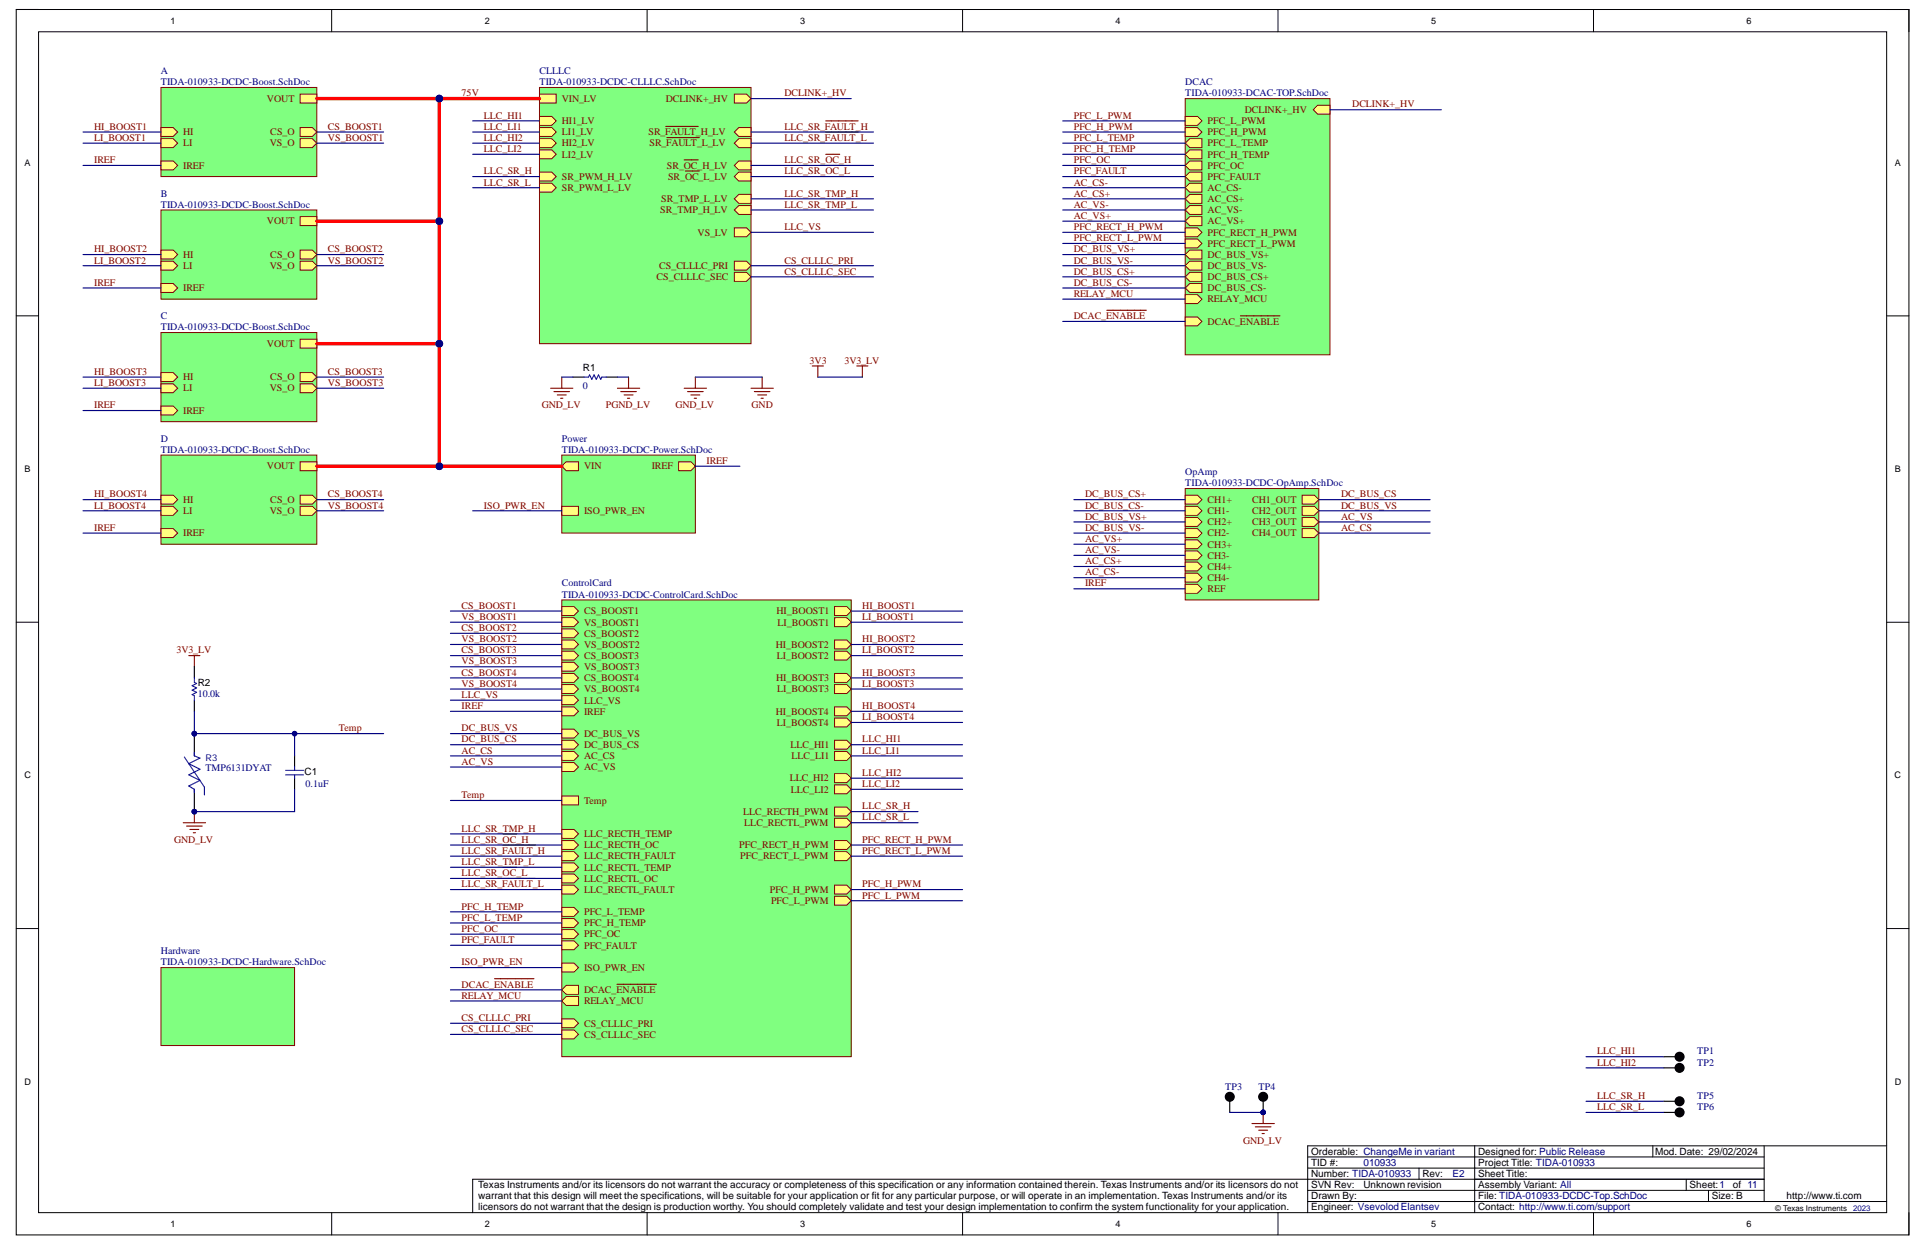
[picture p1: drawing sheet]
<svg xmlns="http://www.w3.org/2000/svg" width="432mm" height="279mm" viewBox="0 0 432 279" stroke-linecap="round" stroke-linejoin="round" font-family="sans-serif">
<defs><g id="words">
<g font-size="2.2" fill="#000080">
<text x="36.1" y="16.6">A</text>
<text x="121" y="16.6">CLLLC</text>
<text x="36.1" y="19.1">TIDA-010933-DCDC-Boost.SchDoc</text>
<text x="121" y="19.1">TIDA-010933-DCDC-CLLLC.SchDoc</text>
<text x="265.7" y="19.1">DCAC</text>
<text x="265.7" y="21.6">TIDA-010933-DCAC-TOP.SchDoc</text>
<text x="36.1" y="44.1">B</text>
<text x="36.1" y="46.6">TIDA-010933-DCDC-Boost.SchDoc</text>
<text x="36.1" y="71.5">C</text>
<text x="36.1" y="74">TIDA-010933-DCDC-Boost.SchDoc</text>
<text x="130.7" y="87.3">0</text>
<text x="36.1" y="99">D</text>
<text x="36.1" y="101.5">TIDA-010933-DCDC-Boost.SchDoc</text>
<text x="126" y="99">Power</text>
<text x="126" y="101.5">TIDA-010933-DCDC-Power.SchDoc</text>
<text x="265.7" y="106.5">OpAmp</text>
<text x="265.7" y="109">TIDA-010933-DCDC-OpAmp.SchDoc</text>
<text x="126" y="131.5">ControlCard</text>
<text x="126" y="134">TIDA-010933-DCDC-ControlCard.SchDoc</text>
<text x="44.3" y="156.2">10.0k</text>
<text x="46.1" y="172.9">TMP6131DYAT</text>
<text x="68.5" y="176.4">0.1uF</text>
<text x="36.1" y="213.9">Hardware</text>
<text x="36.1" y="216.4">TIDA-010933-DCDC-Hardware.SchDoc</text>
<text x="380.5" y="238.8">TP2</text>
<text x="380.5" y="236.3">TP1</text>
<text x="274.7" y="244.3">TP3</text>
<text x="282.2" y="244.3">TP4</text>
<text x="380.5" y="246.3">TP5</text>
<text x="380.5" y="248.8">TP6</text>
<text x="305.7" y="261.3">010933</text>
<text x="325.6" y="263.8">E2</text>
</g>
<g font-size="2.2" fill="#800000">
<text x="59.8" y="22.8">VOUT</text>
<text x="103.5" y="21.6">75V</text>
<text x="126" y="22.8">VIN_LV</text>
<text x="149.3" y="22.8">DCLINK+_HV</text>
<text x="175.9" y="21.6">DCLINK+_HV</text>
<text x="21.1" y="29.1">HI_BOOST1</text>
<text x="73.5" y="29.1">CS_BOOST1</text>
<text x="108.5" y="26.6">LLC_HI1</text>
<text x="108.5" y="29.1">LLC_LI1</text>
<text x="126" y="27.8">HI1_LV</text>
<text x="175.9" y="29.1">LLC_SR_FAULT_H</text>
<text x="240.7" y="29.1">PFC_H_PWM</text>
<text x="240.7" y="26.6">PFC_L_PWM</text>
<text x="270.7" y="27.8">PFC_L_PWM</text>
<text x="279.1" y="25.3">DCLINK+_HV</text>
<text x="303.2" y="24.1">DCLINK+_HV</text>
<text x="21.1" y="31.6">LI_BOOST1</text>
<text x="41.1" y="30.3">HI</text>
<text x="41.1" y="32.8">LI</text>
<text x="60.5" y="32.8">VS_O</text>
<text x="60.6" y="30.3">CS_O</text>
<text x="73.5" y="31.6">VS_BOOST1</text>
<text x="108.5" y="31.6">LLC_HI2</text>
<text x="108.5" y="34.1">LLC_LI2</text>
<text x="126" y="30.3">LI1_LV</text>
<text x="126" y="32.8">HI2_LV</text>
<text x="126" y="35.3">LI2_LV</text>
<text x="145.4" y="30.3">SR_FAULT_H_LV</text>
<text x="145.6" y="32.8">SR_FAULT_L_LV</text>
<text x="175.9" y="31.6">LLC_SR_FAULT_L</text>
<text x="240.7" y="34.1">PFC_H_TEMP</text>
<text x="240.7" y="31.6">PFC_L_TEMP</text>
<text x="270.7" y="30.3">PFC_H_PWM</text>
<text x="270.7" y="32.8">PFC_L_TEMP</text>
<text x="270.7" y="35.3">PFC_H_TEMP</text>
<text x="21.1" y="36.6">IREF</text>
<text x="41.1" y="37.8">IREF</text>
<text x="108.5" y="39.1">LLC_SR_H</text>
<text x="108.5" y="41.6">LLC_SR_L</text>
<text x="126" y="40.3">SR_PWM_H_LV</text>
<text x="149.5" y="37.8">SR_OC_H_LV</text>
<text x="149.8" y="40.3">SR_OC_L_LV</text>
<text x="175.9" y="36.6">LLC_SR_OC_H</text>
<text x="175.9" y="39.1">LLC_SR_OC_L</text>
<text x="240.7" y="36.6">PFC_OC</text>
<text x="240.7" y="39.1">PFC_FAULT</text>
<text x="240.7" y="41.6">AC_CS-</text>
<text x="270.7" y="37.8">PFC_OC</text>
<text x="270.7" y="40.3">PFC_FAULT</text>
<text x="126" y="42.8">SR_PWM_L_LV</text>
<text x="148" y="47.8">SR_TMP_H_LV</text>
<text x="148.2" y="45.3">SR_TMP_L_LV</text>
<text x="175.9" y="44.1">LLC_SR_TMP_H</text>
<text x="175.9" y="46.6">LLC_SR_TMP_L</text>
<text x="240.7" y="44.1">AC_CS+</text>
<text x="240.7" y="46.6">AC_VS-</text>
<text x="270.7" y="42.8">AC_CS-</text>
<text x="270.7" y="45.3">AC_CS+</text>
<text x="270.7" y="47.8">AC_VS-</text>
<text x="59.8" y="50.3">VOUT</text>
<text x="156.4" y="52.8">VS_LV</text>
<text x="175.9" y="51.6">LLC_VS</text>
<text x="240.7" y="49.1">AC_VS+</text>
<text x="240.7" y="51.6">PFC_RECT_H_PWM</text>
<text x="270.7" y="50.3">AC_VS+</text>
<text x="270.7" y="52.8">PFC_RECT_H_PWM</text>
<text x="21.1" y="56.6">HI_BOOST2</text>
<text x="21.1" y="59.1">LI_BOOST2</text>
<text x="41.1" y="57.8">HI</text>
<text x="60.6" y="57.8">CS_O</text>
<text x="73.5" y="56.6">CS_BOOST2</text>
<text x="73.5" y="59.1">VS_BOOST2</text>
<text x="175.9" y="59.1">CS_CLLLC_PRI</text>
<text x="240.7" y="54.1">PFC_RECT_L_PWM</text>
<text x="240.7" y="56.6">DC_BUS_VS+</text>
<text x="240.7" y="59.1">DC_BUS_VS-</text>
<text x="270.7" y="55.3">PFC_RECT_L_PWM</text>
<text x="270.7" y="57.8">DC_BUS_VS+</text>
<text x="21.1" y="64.1">IREF</text>
<text x="41.1" y="60.3">LI</text>
<text x="41.1" y="65.3">IREF</text>
<text x="60.5" y="60.3">VS_O</text>
<text x="147.2" y="62.8">CS_CLLLC_SEC</text>
<text x="147.8" y="60.3">CS_CLLLC_PRI</text>
<text x="175.9" y="61.6">CS_CLLLC_SEC</text>
<text x="240.7" y="61.6">DC_BUS_CS+</text>
<text x="240.7" y="64.1">DC_BUS_CS-</text>
<text x="270.7" y="60.3">DC_BUS_VS-</text>
<text x="270.7" y="62.8">DC_BUS_CS+</text>
<text x="270.7" y="65.3">DC_BUS_CS-</text>
<text x="240.7" y="66.5">RELAY_MCU</text>
<text x="240.7" y="71.5">DCAC_ENABLE</text>
<text x="270.7" y="67.8">RELAY_MCU</text>
<text x="59.8" y="77.8">VOUT</text>
<text x="270.7" y="72.8">DCAC_ENABLE</text>
<text x="181.5" y="81.5">3V3</text>
<text x="189.3" y="81.5">3V3_LV</text>
<text x="21.1" y="84">HI_BOOST3</text>
<text x="21.1" y="86.5">LI_BOOST3</text>
<text x="41.1" y="85.3">HI</text>
<text x="41.1" y="87.7">LI</text>
<text x="60.5" y="87.7">VS_O</text>
<text x="60.6" y="85.3">CS_O</text>
<text x="73.5" y="84">CS_BOOST3</text>
<text x="73.5" y="86.5">VS_BOOST3</text>
<text x="21.1" y="91.5">IREF</text>
<text x="41.1" y="92.7">IREF</text>
<text x="121.5" y="91.5">GND_LV</text>
<text x="135.8" y="91.5">PGND_LV</text>
<text x="151.4" y="91.5">GND_LV</text>
<text x="168.5" y="91.5">GND</text>
<text x="59.8" y="105.2">VOUT</text>
<text x="130.9" y="105.2">VIN</text>
<text x="146.1" y="105.2">IREF</text>
<text x="158.4" y="104">IREF</text>
<text x="21.1" y="111.5">HI_BOOST4</text>
<text x="21.1" y="114">LI_BOOST4</text>
<text x="41.1" y="112.8">HI</text>
<text x="60.6" y="112.8">CS_O</text>
<text x="73.5" y="111.5">CS_BOOST4</text>
<text x="73.5" y="114">VS_BOOST4</text>
<text x="108.5" y="114">ISO_PWR_EN</text>
<text x="243.3" y="111.5">DC_BUS_CS+</text>
<text x="243.3" y="114">DC_BUS_CS-</text>
<text x="270.7" y="112.8">CH1+</text>
<text x="280.7" y="112.8">CH1_OUT</text>
<text x="300.7" y="114">DC_BUS_VS</text>
<text x="300.7" y="111.5">DC_BUS_CS</text>
<text x="21.1" y="119">IREF</text>
<text x="41.1" y="115.2">LI</text>
<text x="60.5" y="115.2">VS_O</text>
<text x="130.9" y="115.2">ISO_PWR_EN</text>
<text x="243.3" y="116.5">DC_BUS_VS+</text>
<text x="243.3" y="119">DC_BUS_VS-</text>
<text x="270.7" y="115.2">CH1-</text>
<text x="270.7" y="117.7">CH2+</text>
<text x="280.7" y="115.2">CH2_OUT</text>
<text x="280.7" y="117.7">CH3_OUT</text>
<text x="300.7" y="119">AC_CS</text>
<text x="300.7" y="116.5">AC_VS</text>
<text x="41.1" y="120.2">IREF</text>
<text x="243.3" y="121.5">AC_VS+</text>
<text x="243.3" y="124">AC_VS-</text>
<text x="270.7" y="120.2">CH2-</text>
<text x="270.7" y="122.7">CH3+</text>
<text x="270.7" y="125.2">CH3-</text>
<text x="280.7" y="120.2">CH4_OUT</text>
<text x="243.3" y="126.5">AC_CS+</text>
<text x="243.3" y="129">AC_CS-</text>
<text x="243.3" y="131.5">IREF</text>
<text x="270.7" y="127.7">CH4+</text>
<text x="270.7" y="130.2">CH4-</text>
<text x="103.5" y="136.4">CS_BOOST1</text>
<text x="130.9" y="137.7">CS_BOOST1</text>
<text x="174.1" y="137.7">HI_BOOST1</text>
<text x="193.3" y="136.4">HI_BOOST1</text>
<text x="270.7" y="132.7">REF</text>
<text x="103.5" y="138.9">VS_BOOST1</text>
<text x="103.5" y="141.4">CS_BOOST2</text>
<text x="103.5" y="143.9">VS_BOOST2</text>
<text x="130.9" y="140.2">VS_BOOST1</text>
<text x="130.9" y="142.7">CS_BOOST2</text>
<text x="174.3" y="140.2">LI_BOOST1</text>
<text x="193.3" y="143.9">HI_BOOST2</text>
<text x="193.3" y="138.9">LI_BOOST1</text>
<text x="39.6" y="146.4">3V3_LV</text>
<text x="103.5" y="146.4">CS_BOOST3</text>
<text x="103.5" y="148.9">VS_BOOST3</text>
<text x="130.9" y="145.2">VS_BOOST2</text>
<text x="130.9" y="147.7">CS_BOOST3</text>
<text x="173.9" y="145.2">HI_BOOST2</text>
<text x="174.2" y="147.7">LI_BOOST2</text>
<text x="193.3" y="146.4">LI_BOOST2</text>
<text x="103.5" y="151.4">CS_BOOST4</text>
<text x="103.5" y="153.9">VS_BOOST4</text>
<text x="130.9" y="150.2">VS_BOOST3</text>
<text x="130.9" y="152.7">CS_BOOST4</text>
<text x="130.9" y="155.2">VS_BOOST4</text>
<text x="174" y="152.7">HI_BOOST3</text>
<text x="174.3" y="155.2">LI_BOOST3</text>
<text x="193.3" y="151.4">HI_BOOST3</text>
<text x="193.3" y="153.9">LI_BOOST3</text>
<text x="103.5" y="158.9">IREF</text>
<text x="103.5" y="156.4">LLC_VS</text>
<text x="130.9" y="157.7">LLC_VS</text>
<text x="130.9" y="160.2">IREF</text>
<text x="173.9" y="160.2">HI_BOOST4</text>
<text x="193.3" y="158.9">HI_BOOST4</text>
<text x="193.3" y="161.4">LI_BOOST4</text>
<text x="76" y="163.9">Temp</text>
<text x="103.5" y="163.9">DC_BUS_VS</text>
<text x="103.5" y="166.4">DC_BUS_CS</text>
<text x="130.9" y="165.2">DC_BUS_VS</text>
<text x="130.9" y="167.7">DC_BUS_CS</text>
<text x="174.2" y="162.7">LI_BOOST4</text>
<text x="177.2" y="167.7">LLC_HI1</text>
<text x="193.3" y="166.4">LLC_HI1</text>
<text x="103.5" y="168.9">AC_CS</text>
<text x="103.5" y="171.4">AC_VS</text>
<text x="130.9" y="170.2">AC_CS</text>
<text x="130.9" y="172.7">AC_VS</text>
<text x="177.5" y="170.2">LLC_LI1</text>
<text x="193.3" y="168.9">LLC_LI1</text>
<text x="193.3" y="173.9">LLC_HI2</text>
<text x="103.5" y="178.9">Temp</text>
<text x="177" y="175.2">LLC_HI2</text>
<text x="177.3" y="177.7">LLC_LI2</text>
<text x="193.3" y="176.4">LLC_LI2</text>
<text x="130.9" y="180.2">Temp</text>
<text x="166.6" y="182.6">LLC_RECTH_PWM</text>
<text x="166.8" y="185.1">LLC_RECTL_PWM</text>
<text x="193.3" y="181.4">LLC_SR_H</text>
<text x="193.3" y="183.9">LLC_SR_L</text>
<text x="39.1" y="188.9">GND_LV</text>
<text x="103.5" y="191.4">LLC_SR_FAULT_H</text>
<text x="103.5" y="188.9">LLC_SR_OC_H</text>
<text x="103.5" y="186.4">LLC_SR_TMP_H</text>
<text x="130.9" y="187.6">LLC_RECTH_TEMP</text>
<text x="130.9" y="190.1">LLC_RECTH_OC</text>
<text x="165.7" y="190.1">PFC_RECT_H_PWM</text>
<text x="193.3" y="188.9">PFC_RECT_H_PWM</text>
<text x="193.3" y="191.4">PFC_RECT_L_PWM</text>
<text x="103.5" y="196.4">LLC_SR_OC_L</text>
<text x="103.5" y="193.9">LLC_SR_TMP_L</text>
<text x="130.9" y="195.1">LLC_RECTL_TEMP</text>
<text x="130.9" y="192.6">LLC_RECTH_FAULT</text>
<text x="130.9" y="197.6">LLC_RECTL_OC</text>
<text x="166" y="192.6">PFC_RECT_L_PWM</text>
<text x="103.5" y="203.9">PFC_H_TEMP</text>
<text x="103.5" y="198.9">LLC_SR_FAULT_L</text>
<text x="130.9" y="200.1">LLC_RECTL_FAULT</text>
<text x="172.6" y="200.1">PFC_H_PWM</text>
<text x="172.9" y="202.6">PFC_L_PWM</text>
<text x="193.3" y="198.9">PFC_H_PWM</text>
<text x="193.3" y="201.4">PFC_L_PWM</text>
<text x="103.5" y="208.9">PFC_OC</text>
<text x="103.5" y="206.4">PFC_L_TEMP</text>
<text x="130.9" y="207.6">PFC_H_TEMP</text>
<text x="130.9" y="205.1">PFC_L_TEMP</text>
<text x="103.5" y="211.4">PFC_FAULT</text>
<text x="130.9" y="210.1">PFC_OC</text>
<text x="130.9" y="212.6">PFC_FAULT</text>
<text x="103.5" y="216.4">ISO_PWR_EN</text>
<text x="103.5" y="221.4">DCAC_ENABLE</text>
<text x="130.9" y="217.6">ISO_PWR_EN</text>
<text x="103.5" y="223.9">RELAY_MCU</text>
<text x="130.9" y="222.6">DCAC_ENABLE</text>
<text x="130.9" y="225.1">RELAY_MCU</text>
<text x="103.5" y="228.9">CS_CLLLC_PRI</text>
<text x="103.5" y="231.3">CS_CLLLC_SEC</text>
<text x="130.9" y="230.1">CS_CLLLC_PRI</text>
<text x="130.9" y="232.6">CS_CLLLC_SEC</text>
<text x="358.1" y="238.8">LLC_HI2</text>
<text x="358.1" y="236.3">LLC_HI1</text>
<text x="358.1" y="246.3">LLC_SR_H</text>
<text x="358.1" y="248.8">LLC_SR_L</text>
<text x="278.7" y="256.3">GND_LV</text>
</g>
<g font-size="2.2">
<text x="130.7" y="83.3">R1</text>
<text x="44.3" y="153.7">R2</text>
<text x="68.3" y="173.7">C1</text>
<text x="293.9" y="263.8">Number: TIDA-010933</text>
<text x="293.9" y="261.3">TID #:</text>
<text x="293.9" y="258.8">Orderable: ChangeMe in variant</text>
<text x="318.9" y="263.8">Rev:</text>
<text x="331.4" y="263.8">Sheet Title:</text>
<text x="331.4" y="261.3">Project Title: TIDA-010933</text>
<text x="331.4" y="258.8">Designed for: Public Release</text>
<text x="371" y="258.8">Mod. Date: 29/02/2024</text>
<text x="107.2" y="266.3">Texas Instruments and/or its licensors do not warrant the accuracy or completeness of this specification or any information contained therein. Texas Instruments and/or its licensors do not</text>
<text x="107.2" y="268.8">warrant that this design will meet the specifications, will be suitable for your application or fit for any particular purpose, or will operate in an implementation. Texas Instruments and/or its</text>
<text x="293.9" y="268.8">Drawn By:</text>
<text x="293.9" y="266.3">SVN Rev:</text>
<text x="305.7" y="266.3">Unknown revision</text>
<text x="331.4" y="268.8">File: TIDA-010933-DCDC-Top.SchDoc</text>
<text x="331.4" y="266.3">Assembly Variant: All</text>
<text x="378.8" y="266.3">Sheet:1</text>
<text x="383.8" y="268.8">Size: B</text>
<text x="388.5" y="266.3">of 11</text>
<text x="400.5" y="268.8">http://www.ti.com</text>
<text x="107.2" y="271.3">licensors do not warrant that the design is production worthy. You should completely validate and test your design implementation to confirm the system functionality for your application.</text>
<text x="293.9" y="271.3">Engineer: Vsevolod Elantsev</text>
<text x="331.4" y="271.3">Contact: http://www.ti.com/support</text>
</g>
<text font-size="2.1" fill="#000080" x="46.1" y="170.5">R3</text>
<g font-size="2">
<text x="38.2" y="5.3">1</text>
<text x="108.7" y="5.3">2</text>
<text x="179.4" y="5.3">3</text>
<text x="250.1" y="5.3">4</text>
<text x="320.8" y="5.3">5</text>
<text x="391.6" y="5.3">6</text>
<text x="5.5" y="37.1">A</text>
<text x="424.8" y="37.1">A</text>
<text x="5.5" y="105.8">B</text>
<text x="424.8" y="105.8">B</text>
<text x="5.5" y="174.5">C</text>
<text x="424.8" y="174.5">C</text>
<text x="5.5" y="243.2">D</text>
<text x="424.8" y="243.2">D</text>
<text x="38.2" y="275">1</text>
<text x="108.7" y="275">2</text>
<text x="179.4" y="275">3</text>
<text x="250.1" y="275">4</text>
<text x="320.8" y="275">5</text>
<text x="391.6" y="275">6</text>
</g>
<text font-size="1.8" x="398" y="271.4">© Texas Instruments</text>
<text font-size="1.8" fill="#000080" x="415.5" y="271.4">2023</text>
</g></defs>
<g fill="none" stroke="#000" stroke-width=".22">
<path d="M3.6 2.1h424.4v274.7h-424.4zM3.6 2.1h5M8.6 7.1h414.4v264.7h-414.4zM74.4 2.1v5M145.1 2.1v5M215.8 2.1v5M286.5 2.1v5M357.3 2.1v5M423 2.1h5v5M3.6 70.8h5M423 70.8h5M3.6 139.5h5"/>
<path d="M423 139.5h5M3.6 208.1h5M423 208.1h5M293.2 259.3h102.3M330.6 256.8v15M370.6 256.8v2.5M395.5 256.8v12.5M423 256.8h-129.8v15M74.4 271.8v5M145.1 271.8v5M215.8 271.8v5M286.5 271.8v5"/>
<path d="M293.2 269.3h129.8M293.2 266.8h102.3M293.2 261.8h102.3M318.1 261.8v2.5M357.3 271.8v5M378 264.3v2.5M383 266.8v2.5M395.5 264.3h-289.5v7.5M428 271.8v5"/>
</g>
<path d="M123.5 87h4.9M124.2 87.8h3.5M124.9 88.5h2M125.7 89.3h.5M125.9 84.5v2.5M138.4 87h5M139.2 87.8h3.5M139.9 88.5h2M140.7 89.3h.5M140.9 84.5v2.5" fill="none" stroke="#800000" stroke-width=".25"/>
<path d="M128.4 84.5h2.5M135.9 84.5h2.5" fill="none" stroke="#000" stroke-width=".25"/>
<path d="M130.9 84.5h1l.3-.5 .5 1 .5-1 .5 1 .5-1 .5 1 .2-.5h1" fill="none" stroke="#00f" stroke-width=".25"/>
<path d="M36.1 19.6h34.9v20h-34.9z" fill-rule="evenodd" fill="#80ff80"/>
<path d="M36.1 19.6h34.9v20h-34.9z" fill="none" stroke="#800000" stroke-width=".22"/>
<path d="M36.1 28.6h2.7l1 1-1 1h-2.7z" fill-rule="evenodd" fill="#ffff80"/>
<path d="M36.1 28.6h2.7l1 1-1 1h-2.7z" fill="none" stroke="#800000" stroke-width=".22"/>
<path d="M36.1 31.1h2.7l1 1-1 1h-2.7z" fill-rule="evenodd" fill="#ffff80"/>
<path d="M36.1 31.1h2.7l1 1-1 1h-2.7z" fill="none" stroke="#800000" stroke-width=".22"/>
<path d="M67.3 21.1h3.7v2h-3.7z" fill-rule="evenodd" fill="#ffff80"/>
<path d="M67.3 21.1h3.7v2h-3.7z" fill="none" stroke="#800000" stroke-width=".22"/>
<path d="M67.3 28.6h2.7l1 1-1 1h-2.7z" fill-rule="evenodd" fill="#ffff80"/>
<path d="M67.3 28.6h2.7l1 1-1 1h-2.7z" fill="none" stroke="#800000" stroke-width=".22"/>
<path d="M67.3 31.1h2.7l1 1-1 1h-2.7z" fill-rule="evenodd" fill="#ffff80"/>
<path d="M67.3 31.1h2.7l1 1-1 1h-2.7z" fill="none" stroke="#800000" stroke-width=".22"/>
<path d="M36.1 36.1h2.7l1 1-1 1h-2.7z" fill-rule="evenodd" fill="#ffff80"/>
<path d="M36.1 36.1h2.7l1 1-1 1h-2.7z" fill="none" stroke="#800000" stroke-width=".22"/>
<path d="M120.9 19.6h47.5v57.4h-47.5z" fill-rule="evenodd" fill="#80ff80"/>
<path d="M120.9 19.6h47.5v57.4h-47.5z" fill="none" stroke="#800000" stroke-width=".22"/>
<path d="M120.9 21.1h3.8v2h-3.8z" fill-rule="evenodd" fill="#ffff80"/>
<path d="M120.9 21.1h3.8v2h-3.8z" fill="none" stroke="#800000" stroke-width=".22"/>
<path d="M120.9 26.1h2.8l1 1-1 1h-2.8z" fill-rule="evenodd" fill="#ffff80"/>
<path d="M120.9 26.1h2.8l1 1-1 1h-2.8z" fill="none" stroke="#800000" stroke-width=".22"/>
<path d="M120.9 28.6h2.8l1 1-1 1h-2.8z" fill-rule="evenodd" fill="#ffff80"/>
<path d="M120.9 28.6h2.8l1 1-1 1h-2.8z" fill="none" stroke="#800000" stroke-width=".22"/>
<path d="M120.9 31.1h2.8l1 1-1 1h-2.8z" fill-rule="evenodd" fill="#ffff80"/>
<path d="M120.9 31.1h2.8l1 1-1 1h-2.8z" fill="none" stroke="#800000" stroke-width=".22"/>
<path d="M120.9 33.6h2.8l1 1-1 1h-2.8z" fill-rule="evenodd" fill="#ffff80"/>
<path d="M120.9 33.6h2.8l1 1-1 1h-2.8z" fill="none" stroke="#800000" stroke-width=".22"/>
<path d="M120.9 38.6h2.8l1 1-1 1h-2.8z" fill-rule="evenodd" fill="#ffff80"/>
<path d="M120.9 38.6h2.8l1 1-1 1h-2.8z" fill="none" stroke="#800000" stroke-width=".22"/>
<path d="M120.9 41.1h2.8l1 1-1 1h-2.8z" fill-rule="evenodd" fill="#ffff80"/>
<path d="M120.9 41.1h2.8l1 1-1 1h-2.8z" fill="none" stroke="#800000" stroke-width=".22"/>
<path d="M165.6 31.1h2.8v2h-2.8l-1-1z" fill-rule="evenodd" fill="#ffff80"/>
<path d="M165.6 31.1h2.8v2h-2.8l-1-1z" fill="none" stroke="#800000" stroke-width=".22"/>
<path d="M149.5 30.8h7.3" fill="none" stroke="#800000" stroke-width=".25"/>
<path d="M165.6 28.6h2.8v2h-2.8l-1-1z" fill-rule="evenodd" fill="#ffff80"/>
<path d="M165.6 28.6h2.8v2h-2.8l-1-1z" fill="none" stroke="#800000" stroke-width=".22"/>
<path d="M149.3 28.3h7.2" fill="none" stroke="#800000" stroke-width=".25"/>
<path d="M165.6 36.1h2.8v2h-2.8l-1-1z" fill-rule="evenodd" fill="#ffff80"/>
<path d="M165.6 36.1h2.8v2h-2.8l-1-1z" fill="none" stroke="#800000" stroke-width=".22"/>
<path d="M153.4 35.8h3.1" fill="none" stroke="#800000" stroke-width=".25"/>
<path d="M165.6 38.6h2.8v2h-2.8l-1-1z" fill-rule="evenodd" fill="#ffff80"/>
<path d="M165.6 38.6h2.8v2h-2.8l-1-1z" fill="none" stroke="#800000" stroke-width=".22"/>
<path d="M153.6 38.3h3.2" fill="none" stroke="#800000" stroke-width=".25"/>
<path d="M165.6 43.6h2.8v2h-2.8l-1-1z" fill-rule="evenodd" fill="#ffff80"/>
<path d="M165.6 43.6h2.8v2h-2.8l-1-1z" fill="none" stroke="#800000" stroke-width=".22"/>
<path d="M165.6 46.1h2.8v2h-2.8l-1-1z" fill-rule="evenodd" fill="#ffff80"/>
<path d="M165.6 46.1h2.8v2h-2.8l-1-1z" fill="none" stroke="#800000" stroke-width=".22"/>
<path d="M164.6 21.1h2.8l1 1-1 1h-2.8z" fill-rule="evenodd" fill="#ffff80"/>
<path d="M164.6 21.1h2.8l1 1-1 1h-2.8z" fill="none" stroke="#800000" stroke-width=".22"/>
<path d="M164.6 51.1h2.8l1 1-1 1h-2.8z" fill-rule="evenodd" fill="#ffff80"/>
<path d="M164.6 51.1h2.8l1 1-1 1h-2.8z" fill="none" stroke="#800000" stroke-width=".22"/>
<path d="M164.6 58.6h2.8l1 1-1 1h-2.8z" fill-rule="evenodd" fill="#ffff80"/>
<path d="M164.6 58.6h2.8l1 1-1 1h-2.8z" fill="none" stroke="#800000" stroke-width=".22"/>
<path d="M164.6 61h2.8l1 1-1 1h-2.8z" fill-rule="evenodd" fill="#ffff80"/>
<path d="M164.6 61h2.8l1 1-1 1h-2.8z" fill="none" stroke="#800000" stroke-width=".22"/>
<path d="M36.1 47.1h34.9v19.9h-34.9z" fill-rule="evenodd" fill="#80ff80"/>
<path d="M36.1 47.1h34.9v19.9h-34.9z" fill="none" stroke="#800000" stroke-width=".22"/>
<path d="M36.1 56.1h2.7l1 1-1 1h-2.7z" fill-rule="evenodd" fill="#ffff80"/>
<path d="M36.1 56.1h2.7l1 1-1 1h-2.7z" fill="none" stroke="#800000" stroke-width=".22"/>
<path d="M36.1 58.6h2.7l1 1-1 .9h-2.7z" fill-rule="evenodd" fill="#ffff80"/>
<path d="M36.1 58.6h2.7l1 1-1 .9h-2.7z" fill="none" stroke="#800000" stroke-width=".22"/>
<path d="M67.3 48.6h3.7v2h-3.7z" fill-rule="evenodd" fill="#ffff80"/>
<path d="M67.3 48.6h3.7v2h-3.7z" fill="none" stroke="#800000" stroke-width=".22"/>
<path d="M67.3 56.1h2.7l1 1-1 1h-2.7z" fill-rule="evenodd" fill="#ffff80"/>
<path d="M67.3 56.1h2.7l1 1-1 1h-2.7z" fill="none" stroke="#800000" stroke-width=".22"/>
<path d="M67.3 58.6h2.7l1 1-1 .9h-2.7z" fill-rule="evenodd" fill="#ffff80"/>
<path d="M67.3 58.6h2.7l1 1-1 .9h-2.7z" fill="none" stroke="#800000" stroke-width=".22"/>
<path d="M36.1 63.5h2.7l1 1-1 1h-2.7z" fill-rule="evenodd" fill="#ffff80"/>
<path d="M36.1 63.5h2.7l1 1-1 1h-2.7z" fill="none" stroke="#800000" stroke-width=".22"/>
<path d="M36.1 74.5h34.9v20h-34.9z" fill-rule="evenodd" fill="#80ff80"/>
<path d="M36.1 74.5h34.9v20h-34.9z" fill="none" stroke="#800000" stroke-width=".22"/>
<path d="M36.1 83.5h2.7l1 1-1 1h-2.7z" fill-rule="evenodd" fill="#ffff80"/>
<path d="M36.1 83.5h2.7l1 1-1 1h-2.7z" fill="none" stroke="#800000" stroke-width=".22"/>
<path d="M36.1 86h2.7l1 1-1 1h-2.7z" fill-rule="evenodd" fill="#ffff80"/>
<path d="M36.1 86h2.7l1 1-1 1h-2.7z" fill="none" stroke="#800000" stroke-width=".22"/>
<path d="M67.3 76h3.7v2h-3.7z" fill-rule="evenodd" fill="#ffff80"/>
<path d="M67.3 76h3.7v2h-3.7z" fill="none" stroke="#800000" stroke-width=".22"/>
<path d="M67.3 83.5h2.7l1 1-1 1h-2.7z" fill-rule="evenodd" fill="#ffff80"/>
<path d="M67.3 83.5h2.7l1 1-1 1h-2.7z" fill="none" stroke="#800000" stroke-width=".22"/>
<path d="M67.3 86h2.7l1 1-1 1h-2.7z" fill-rule="evenodd" fill="#ffff80"/>
<path d="M67.3 86h2.7l1 1-1 1h-2.7z" fill="none" stroke="#800000" stroke-width=".22"/>
<path d="M36.1 91h2.7l1 1-1 1h-2.7z" fill-rule="evenodd" fill="#ffff80"/>
<path d="M36.1 91h2.7l1 1-1 1h-2.7z" fill="none" stroke="#800000" stroke-width=".22"/>
<path d="M36.1 102h34.9v20h-34.9z" fill-rule="evenodd" fill="#80ff80"/>
<path d="M36.1 102h34.9v20h-34.9z" fill="none" stroke="#800000" stroke-width=".22"/>
<path d="M36.1 111h2.7l1 1-1 1h-2.7z" fill-rule="evenodd" fill="#ffff80"/>
<path d="M36.1 111h2.7l1 1-1 1h-2.7z" fill="none" stroke="#800000" stroke-width=".22"/>
<path d="M36.1 113.5h2.7l1 1-1 1h-2.7z" fill-rule="evenodd" fill="#ffff80"/>
<path d="M36.1 113.5h2.7l1 1-1 1h-2.7z" fill="none" stroke="#800000" stroke-width=".22"/>
<path d="M67.3 103.5h3.7v2h-3.7z" fill-rule="evenodd" fill="#ffff80"/>
<path d="M67.3 103.5h3.7v2h-3.7z" fill="none" stroke="#800000" stroke-width=".22"/>
<path d="M67.3 111h2.7l1 1-1 1h-2.7z" fill-rule="evenodd" fill="#ffff80"/>
<path d="M67.3 111h2.7l1 1-1 1h-2.7z" fill="none" stroke="#800000" stroke-width=".22"/>
<path d="M67.3 113.5h2.7l1 1-1 1h-2.7z" fill-rule="evenodd" fill="#ffff80"/>
<path d="M67.3 113.5h2.7l1 1-1 1h-2.7z" fill="none" stroke="#800000" stroke-width=".22"/>
<path d="M36.1 118.5h2.7l1 1-1 1h-2.7z" fill-rule="evenodd" fill="#ffff80"/>
<path d="M36.1 118.5h2.7l1 1-1 1h-2.7z" fill="none" stroke="#800000" stroke-width=".22"/>
<path d="M36.1 216.9h29.9v17.4h-29.9z" fill-rule="evenodd" fill="#80ff80"/>
<path d="M36.1 216.9h29.9v17.4h-29.9z" fill="none" stroke="#800000" stroke-width=".22"/>
<path d="M185.1 27.1h7.3M185.1 29.6h7.3M185.1 34.6h3.2M185.1 37.1h3.2" fill="none" stroke="#800000" stroke-width=".25"/>
<path d="M125.9 102h30v17.5h-30z" fill-rule="evenodd" fill="#80ff80"/>
<path d="M125.9 102h30v17.5h-30z" fill="none" stroke="#800000" stroke-width=".22"/>
<path d="M152.2 103.5h2.7l1 1-1 1h-2.7z" fill-rule="evenodd" fill="#ffff80"/>
<path d="M152.2 103.5h2.7l1 1-1 1h-2.7z" fill="none" stroke="#800000" stroke-width=".22"/>
<path d="M126.9 103.5h2.8v2h-2.8l-1-1z" fill-rule="evenodd" fill="#ffff80"/>
<path d="M126.9 103.5h2.8v2h-2.8l-1-1z" fill="none" stroke="#800000" stroke-width=".22"/>
<path d="M125.9 113.5h3.8v2h-3.8z" fill-rule="evenodd" fill="#ffff80"/>
<path d="M125.9 113.5h3.8v2h-3.8z" fill="none" stroke="#800000" stroke-width=".22"/>
<path d="M126 134.5h64.8v102.3h-64.8z" fill-rule="evenodd" fill="#80ff80"/>
<path d="M126 134.5h64.8v102.3h-64.8z" fill="none" stroke="#800000" stroke-width=".22"/>
<path d="M125.9 136h2.8l1 1-1 1h-2.8z" fill-rule="evenodd" fill="#ffff80"/>
<path d="M125.9 136h2.8l1 1-1 1h-2.8z" fill="none" stroke="#800000" stroke-width=".22"/>
<path d="M125.9 138.5h2.8l1 1-1 1h-2.8z" fill-rule="evenodd" fill="#ffff80"/>
<path d="M125.9 138.5h2.8l1 1-1 1h-2.8z" fill="none" stroke="#800000" stroke-width=".22"/>
<path d="M125.9 141h2.8l1 1-1 1h-2.8z" fill-rule="evenodd" fill="#ffff80"/>
<path d="M125.9 141h2.8l1 1-1 1h-2.8z" fill="none" stroke="#800000" stroke-width=".22"/>
<path d="M125.9 143.4h2.8l1 1-1 1h-2.8z" fill-rule="evenodd" fill="#ffff80"/>
<path d="M125.9 143.4h2.8l1 1-1 1h-2.8z" fill="none" stroke="#800000" stroke-width=".22"/>
<path d="M125.9 146h2.8l1 .9-1 1h-2.8z" fill-rule="evenodd" fill="#ffff80"/>
<path d="M125.9 146h2.8l1 .9-1 1h-2.8z" fill="none" stroke="#800000" stroke-width=".22"/>
<path d="M125.9 148.4h2.8l1 1-1 1h-2.8z" fill-rule="evenodd" fill="#ffff80"/>
<path d="M125.9 148.4h2.8l1 1-1 1h-2.8z" fill="none" stroke="#800000" stroke-width=".22"/>
<path d="M125.9 150.9h2.8l1 1-1 1h-2.8z" fill-rule="evenodd" fill="#ffff80"/>
<path d="M125.9 150.9h2.8l1 1-1 1h-2.8z" fill="none" stroke="#800000" stroke-width=".22"/>
<path d="M125.9 153.4h2.8l1 1-1 1h-2.8z" fill-rule="evenodd" fill="#ffff80"/>
<path d="M125.9 153.4h2.8l1 1-1 1h-2.8z" fill="none" stroke="#800000" stroke-width=".22"/>
<path d="M125.9 163.4h2.8l1 1-1 1h-2.8z" fill-rule="evenodd" fill="#ffff80"/>
<path d="M125.9 163.4h2.8l1 1-1 1h-2.8z" fill="none" stroke="#800000" stroke-width=".22"/>
<path d="M125.9 165.9h2.8l1 1-1 1h-2.8z" fill-rule="evenodd" fill="#ffff80"/>
<path d="M125.9 165.9h2.8l1 1-1 1h-2.8z" fill="none" stroke="#800000" stroke-width=".22"/>
<path d="M125.9 155.9h2.8l1 1-1 1h-2.8z" fill-rule="evenodd" fill="#ffff80"/>
<path d="M125.9 155.9h2.8l1 1-1 1h-2.8z" fill="none" stroke="#800000" stroke-width=".22"/>
<path d="M125.9 158.4h2.8l1 1-1 1h-2.8z" fill-rule="evenodd" fill="#ffff80"/>
<path d="M125.9 158.4h2.8l1 1-1 1h-2.8z" fill="none" stroke="#800000" stroke-width=".22"/>
<path d="M187.1 165.9h2.7l1 1-1 1h-2.7z" fill-rule="evenodd" fill="#ffff80"/>
<path d="M187.1 165.9h2.7l1 1-1 1h-2.7z" fill="none" stroke="#800000" stroke-width=".22"/>
<path d="M187.1 173.4h2.7l1 1-1 1h-2.7z" fill-rule="evenodd" fill="#ffff80"/>
<path d="M187.1 173.4h2.7l1 1-1 1h-2.7z" fill="none" stroke="#800000" stroke-width=".22"/>
<path d="M187.1 168.4h2.7l1 1-1 1h-2.7z" fill-rule="evenodd" fill="#ffff80"/>
<path d="M187.1 168.4h2.7l1 1-1 1h-2.7z" fill="none" stroke="#800000" stroke-width=".22"/>
<path d="M187.1 175.9h2.7l1 1-1 1h-2.7z" fill-rule="evenodd" fill="#ffff80"/>
<path d="M187.1 175.9h2.7l1 1-1 1h-2.7z" fill="none" stroke="#800000" stroke-width=".22"/>
<path d="M126 185.9h2.7l1 1-1 1h-2.7z" fill-rule="evenodd" fill="#ffff80"/>
<path d="M126 185.9h2.7l1 1-1 1h-2.7z" fill="none" stroke="#800000" stroke-width=".22"/>
<path d="M126 193.4h2.7l1 1-1 1h-2.7z" fill-rule="evenodd" fill="#ffff80"/>
<path d="M126 193.4h2.7l1 1-1 1h-2.7z" fill="none" stroke="#800000" stroke-width=".22"/>
<path d="M126 205.9h2.7l1 1-1 1h-2.7z" fill-rule="evenodd" fill="#ffff80"/>
<path d="M126 205.9h2.7l1 1-1 1h-2.7z" fill="none" stroke="#800000" stroke-width=".22"/>
<path d="M126 203.4h2.7l1 1-1 1h-2.7z" fill-rule="evenodd" fill="#ffff80"/>
<path d="M126 203.4h2.7l1 1-1 1h-2.7z" fill="none" stroke="#800000" stroke-width=".22"/>
<path d="M126 208.4h2.7l1 1-1 1h-2.7z" fill-rule="evenodd" fill="#ffff80"/>
<path d="M126 208.4h2.7l1 1-1 1h-2.7z" fill="none" stroke="#800000" stroke-width=".22"/>
<path d="M126 210.9h2.7l1 1-1 1h-2.7z" fill-rule="evenodd" fill="#ffff80"/>
<path d="M126 210.9h2.7l1 1-1 1h-2.7z" fill="none" stroke="#800000" stroke-width=".22"/>
<path d="M187.1 136h2.7l1 1-1 1h-2.7z" fill-rule="evenodd" fill="#ffff80"/>
<path d="M187.1 136h2.7l1 1-1 1h-2.7z" fill="none" stroke="#800000" stroke-width=".22"/>
<path d="M187.1 138.5h2.7l1 1-1 1h-2.7z" fill-rule="evenodd" fill="#ffff80"/>
<path d="M187.1 138.5h2.7l1 1-1 1h-2.7z" fill="none" stroke="#800000" stroke-width=".22"/>
<path d="M187.1 143.4h2.7l1 1.1-1 .9h-2.7z" fill-rule="evenodd" fill="#ffff80"/>
<path d="M187.1 143.4h2.7l1 1.1-1 .9h-2.7z" fill="none" stroke="#800000" stroke-width=".22"/>
<path d="M187.1 146h2.7l1 .9-1 1h-2.7z" fill-rule="evenodd" fill="#ffff80"/>
<path d="M187.1 146h2.7l1 .9-1 1h-2.7z" fill="none" stroke="#800000" stroke-width=".22"/>
<path d="M187.1 150.9h2.7l1 1-1 1h-2.7z" fill-rule="evenodd" fill="#ffff80"/>
<path d="M187.1 150.9h2.7l1 1-1 1h-2.7z" fill="none" stroke="#800000" stroke-width=".22"/>
<path d="M187.1 153.4h2.7l1 1-1 1h-2.7z" fill-rule="evenodd" fill="#ffff80"/>
<path d="M187.1 153.4h2.7l1 1-1 1h-2.7z" fill="none" stroke="#800000" stroke-width=".22"/>
<path d="M187.1 158.4h2.7l1 1-1 1h-2.7z" fill-rule="evenodd" fill="#ffff80"/>
<path d="M187.1 158.4h2.7l1 1-1 1h-2.7z" fill="none" stroke="#800000" stroke-width=".22"/>
<path d="M187.1 160.9h2.7l1 1-1 1h-2.7z" fill-rule="evenodd" fill="#ffff80"/>
<path d="M187.1 160.9h2.7l1 1-1 1h-2.7z" fill="none" stroke="#800000" stroke-width=".22"/>
<path d="M126 188.4h2.7l1 1-1 1h-2.7z" fill-rule="evenodd" fill="#ffff80"/>
<path d="M126 188.4h2.7l1 1-1 1h-2.7z" fill="none" stroke="#800000" stroke-width=".22"/>
<path d="M126 190.9h2.7l1 1-1 1h-2.7z" fill-rule="evenodd" fill="#ffff80"/>
<path d="M126 190.9h2.7l1 1-1 1h-2.7z" fill="none" stroke="#800000" stroke-width=".22"/>
<path d="M126 195.9h2.7l1 1-1 1h-2.7z" fill-rule="evenodd" fill="#ffff80"/>
<path d="M126 195.9h2.7l1 1-1 1h-2.7z" fill="none" stroke="#800000" stroke-width=".22"/>
<path d="M126 198.4h2.7l1 1-1 1h-2.7z" fill-rule="evenodd" fill="#ffff80"/>
<path d="M126 198.4h2.7l1 1-1 1h-2.7z" fill="none" stroke="#800000" stroke-width=".22"/>
<path d="M125.9 168.4h2.8l1 1-1 1h-2.8z" fill-rule="evenodd" fill="#ffff80"/>
<path d="M125.9 168.4h2.8l1 1-1 1h-2.8z" fill="none" stroke="#800000" stroke-width=".22"/>
<path d="M125.9 170.9h2.8l1 1-1 1h-2.8z" fill-rule="evenodd" fill="#ffff80"/>
<path d="M125.9 170.9h2.8l1 1-1 1h-2.8z" fill="none" stroke="#800000" stroke-width=".22"/>
<path d="M187.1 180.9h2.7l1 1-1 1h-2.7z" fill-rule="evenodd" fill="#ffff80"/>
<path d="M187.1 180.9h2.7l1 1-1 1h-2.7z" fill="none" stroke="#800000" stroke-width=".22"/>
<path d="M187.1 183.4h2.7l1 1-1 1h-2.7z" fill-rule="evenodd" fill="#ffff80"/>
<path d="M187.1 183.4h2.7l1 1-1 1h-2.7z" fill="none" stroke="#800000" stroke-width=".22"/>
<path d="M187.1 188.4h2.7l1 1-1 1h-2.7z" fill-rule="evenodd" fill="#ffff80"/>
<path d="M187.1 188.4h2.7l1 1-1 1h-2.7z" fill="none" stroke="#800000" stroke-width=".22"/>
<path d="M187.1 190.9h2.7l1 1-1 1h-2.7z" fill-rule="evenodd" fill="#ffff80"/>
<path d="M187.1 190.9h2.7l1 1-1 1h-2.7z" fill="none" stroke="#800000" stroke-width=".22"/>
<path d="M187.1 198.4h2.7l1 1-1 1h-2.7z" fill-rule="evenodd" fill="#ffff80"/>
<path d="M187.1 198.4h2.7l1 1-1 1h-2.7z" fill="none" stroke="#800000" stroke-width=".22"/>
<path d="M187.1 200.9h2.7l1 1-1 1h-2.7z" fill-rule="evenodd" fill="#ffff80"/>
<path d="M187.1 200.9h2.7l1 1-1 1h-2.7z" fill="none" stroke="#800000" stroke-width=".22"/>
<path d="M126 215.9h2.7l1 1-1 1h-2.7z" fill-rule="evenodd" fill="#ffff80"/>
<path d="M126 215.9h2.7l1 1-1 1h-2.7z" fill="none" stroke="#800000" stroke-width=".22"/>
<path d="M126.9 220.9h2.8v2h-2.8l-.9-1z" fill-rule="evenodd" fill="#ffff80"/>
<path d="M126.9 220.9h2.8v2h-2.8l-.9-1z" fill="none" stroke="#800000" stroke-width=".22"/>
<path d="M138.3 220.6h8.9" fill="none" stroke="#800000" stroke-width=".25"/>
<path d="M126.9 223.4h2.8v2h-2.8l-.9-1z" fill-rule="evenodd" fill="#ffff80"/>
<path d="M126.9 223.4h2.8v2h-2.8l-.9-1z" fill="none" stroke="#800000" stroke-width=".22"/>
<path d="M126 178.4h3.7v2h-3.7z" fill-rule="evenodd" fill="#ffff80"/>
<path d="M126 178.4h3.7v2h-3.7z" fill="none" stroke="#800000" stroke-width=".22"/>
<path d="M126 228.4h2.7l1 .9-1 1h-2.7z" fill-rule="evenodd" fill="#ffff80"/>
<path d="M126 228.4h2.7l1 .9-1 1h-2.7z" fill="none" stroke="#800000" stroke-width=".22"/>
<path d="M126 230.9h2.7l1 .9-1 1.1h-2.7z" fill-rule="evenodd" fill="#ffff80"/>
<path d="M126 230.9h2.7l1 .9-1 1.1h-2.7z" fill="none" stroke="#800000" stroke-width=".22"/>
<path d="M112.7 189.4h7.3M112.7 196.9h7.3M112.7 186.9h3.2M112.7 194.4h3.2M110.9 219.4h8.8" fill="none" stroke="#800000" stroke-width=".25"/>
<path d="M265.7 109.5h30v25h-30z" fill-rule="evenodd" fill="#80ff80"/>
<path d="M265.7 109.5h30v25h-30z" fill="none" stroke="#800000" stroke-width=".22"/>
<path d="M265.7 111h2.8l1 1-1 1h-2.8z" fill-rule="evenodd" fill="#ffff80"/>
<path d="M265.7 111h2.8l1 1-1 1h-2.8z" fill="none" stroke="#800000" stroke-width=".22"/>
<path d="M265.7 113.5h2.8l1 1-1 1h-2.8z" fill-rule="evenodd" fill="#ffff80"/>
<path d="M265.7 113.5h2.8l1 1-1 1h-2.8z" fill="none" stroke="#800000" stroke-width=".22"/>
<path d="M265.7 131h2.8l1 1-1 1h-2.8z" fill-rule="evenodd" fill="#ffff80"/>
<path d="M265.7 131h2.8l1 1-1 1h-2.8z" fill="none" stroke="#800000" stroke-width=".22"/>
<path d="M265.7 116h2.8l1 1-1 1h-2.8z" fill-rule="evenodd" fill="#ffff80"/>
<path d="M265.7 116h2.8l1 1-1 1h-2.8z" fill="none" stroke="#800000" stroke-width=".22"/>
<path d="M265.7 118.5h2.8l1 1-1 1h-2.8z" fill-rule="evenodd" fill="#ffff80"/>
<path d="M265.7 118.5h2.8l1 1-1 1h-2.8z" fill="none" stroke="#800000" stroke-width=".22"/>
<path d="M265.7 121h2.8l1 1-1 1h-2.8z" fill-rule="evenodd" fill="#ffff80"/>
<path d="M265.7 121h2.8l1 1-1 1h-2.8z" fill="none" stroke="#800000" stroke-width=".22"/>
<path d="M265.7 123.5h2.8l1 1-1 1h-2.8z" fill-rule="evenodd" fill="#ffff80"/>
<path d="M265.7 123.5h2.8l1 1-1 1h-2.8z" fill="none" stroke="#800000" stroke-width=".22"/>
<path d="M265.7 126h2.8l1 1-1 1h-2.8z" fill-rule="evenodd" fill="#ffff80"/>
<path d="M265.7 126h2.8l1 1-1 1h-2.8z" fill="none" stroke="#800000" stroke-width=".22"/>
<path d="M265.7 128.5h2.8l1 1-1 1h-2.8z" fill-rule="evenodd" fill="#ffff80"/>
<path d="M265.7 128.5h2.8l1 1-1 1h-2.8z" fill="none" stroke="#800000" stroke-width=".22"/>
<path d="M291.9 111h2.8l1 1-1 1h-2.8z" fill-rule="evenodd" fill="#ffff80"/>
<path d="M291.9 111h2.8l1 1-1 1h-2.8z" fill="none" stroke="#800000" stroke-width=".22"/>
<path d="M291.9 113.5h2.8l1 1-1 1h-2.8z" fill-rule="evenodd" fill="#ffff80"/>
<path d="M291.9 113.5h2.8l1 1-1 1h-2.8z" fill="none" stroke="#800000" stroke-width=".22"/>
<path d="M291.9 116h2.8l1 1-1 1h-2.8z" fill-rule="evenodd" fill="#ffff80"/>
<path d="M291.9 116h2.8l1 1-1 1h-2.8z" fill="none" stroke="#800000" stroke-width=".22"/>
<path d="M291.9 118.5h2.8l1 1-1 1h-2.8z" fill-rule="evenodd" fill="#ffff80"/>
<path d="M291.9 118.5h2.8l1 1-1 1h-2.8z" fill="none" stroke="#800000" stroke-width=".22"/>
<circle cx="43.6" cy="181.9" r=".5" fill="#000080"/>
<circle cx="43.6" cy="181.9" r=".5" fill="none" stroke="#000080" stroke-width=".22"/>
<circle cx="43.6" cy="164.4" r=".5" fill="#000080"/>
<circle cx="43.6" cy="164.4" r=".5" fill="none" stroke="#000080" stroke-width=".22"/>
<path d="M43.6 176.9v5" fill="none" stroke="#000" stroke-width=".25"/>
<circle cx="43.6" cy="181.9" r=".5" fill="#000080"/>
<circle cx="43.6" cy="181.9" r=".5" fill="none" stroke="#000080" stroke-width=".22"/>
<path d="M43.6 164.4v5" fill="none" stroke="#000" stroke-width=".25"/>
<circle cx="43.6" cy="164.4" r=".5" fill="#000080"/>
<circle cx="43.6" cy="164.4" r=".5" fill="none" stroke="#000080" stroke-width=".22"/>
<path d="M41.3 169.7l4.5 6.7v1.8M43.6 168.7v.7l1.2 .5-2.5 1.3 2.5 1.2-2.5 1.3 2.5 1.2-2.5 1.3 1.3 .7v.8" fill="none" stroke="#00f" stroke-width=".25"/>
<path d="M41.1 184.4h5M41.8 185.2h3.5M42.6 185.9h2M43.3 186.6h.5M43.6 181.9v2.5" fill="none" stroke="#800000" stroke-width=".25"/>
<circle cx="43.6" cy="181.9" r=".5" fill="#000080"/>
<circle cx="43.6" cy="181.9" r=".5" fill="none" stroke="#000080" stroke-width=".22"/>
<path d="M42.3 146.9h2.5M43.6 146.9v2.5" fill="none" stroke="#800000" stroke-width=".25"/>
<g fill="none" stroke="#000" stroke-width=".25">
<path d="M66 169.4v2.5M66 174.4v2.5M275.7 246.8v2.5"/>
<circle cx="275.7" cy="245.8" r="1"/>
</g>
<path d="M64 172.7h4M64 173.7h4M66 171.9v.8M66 173.7v.7" fill="none" stroke="#00f" stroke-width=".25"/>
<circle cx="275.7" cy="245.8" r="1" fill="#000"/>
<circle cx="283.2" cy="249.3" r=".5" fill="#000080"/>
<circle cx="283.2" cy="249.3" r=".5" fill="none" stroke="#000080" stroke-width=".22"/>
<circle cx="283.2" cy="245.8" r="1" fill="#000"/>
<g fill="none" stroke="#000" stroke-width=".25">
<path d="M283.2 246.8v2.5"/>
<circle cx="283.2" cy="245.8" r="1"/>
</g>
<circle cx="283.2" cy="249.3" r=".5" fill="#000080"/>
<circle cx="283.2" cy="249.3" r=".5" fill="none" stroke="#000080" stroke-width=".22"/>
<path d="M280.7 251.8h5M281.4 252.6h3.5M282.2 253.3h2M282.9 254.1h.5M283.2 249.3v2.5" fill="none" stroke="#800000" stroke-width=".25"/>
<circle cx="283.2" cy="249.3" r=".5" fill="#000080"/>
<circle cx="283.2" cy="249.3" r=".5" fill="none" stroke="#000080" stroke-width=".22"/>
<path d="M43.6 149.4v2.5M43.6 156.9v2.5" fill="none" stroke="#000" stroke-width=".25"/>
<path d="M43.6 151.9v1l.5 .3-1 .5 1 .5-1 .5 1 .5-1 .5 .5 .2v1" fill="none" stroke="#00f" stroke-width=".25"/>
<path d="M265.7 22.1h32.5v57.4h-32.5z" fill-rule="evenodd" fill="#80ff80"/>
<path d="M265.7 22.1h32.5v57.4h-32.5z" fill="none" stroke="#800000" stroke-width=".22"/>
<path d="M295.4 23.6h2.8v2h-2.8l-1-1z" fill-rule="evenodd" fill="#ffff80"/>
<path d="M295.4 23.6h2.8v2h-2.8l-1-1z" fill="none" stroke="#800000" stroke-width=".22"/>
<path d="M265.7 26.1h2.8l1 1-1 1h-2.8z" fill-rule="evenodd" fill="#ffff80"/>
<path d="M265.7 26.1h2.8l1 1-1 1h-2.8z" fill="none" stroke="#800000" stroke-width=".22"/>
<path d="M265.7 28.6h2.8l1 1-1 1h-2.8z" fill-rule="evenodd" fill="#ffff80"/>
<path d="M265.7 28.6h2.8l1 1-1 1h-2.8z" fill="none" stroke="#800000" stroke-width=".22"/>
<path d="M265.7 32.1l1-1h2.8v2h-2.8z" fill-rule="evenodd" fill="#ffff80"/>
<path d="M265.7 32.1l1-1h2.8v2h-2.8z" fill="none" stroke="#800000" stroke-width=".22"/>
<path d="M265.7 34.6l1-1h2.8v2h-2.8z" fill-rule="evenodd" fill="#ffff80"/>
<path d="M265.7 34.6l1-1h2.8v2h-2.8z" fill="none" stroke="#800000" stroke-width=".22"/>
<path d="M265.7 37.1l1-1h2.8v2h-2.8z" fill-rule="evenodd" fill="#ffff80"/>
<path d="M265.7 37.1l1-1h2.8v2h-2.8z" fill="none" stroke="#800000" stroke-width=".22"/>
<path d="M265.7 39.6l1-1h2.8v2h-2.8z" fill-rule="evenodd" fill="#ffff80"/>
<path d="M265.7 39.6l1-1h2.8v2h-2.8z" fill="none" stroke="#800000" stroke-width=".22"/>
<path d="M265.7 42.1l1-1h2.8v2h-2.8z" fill-rule="evenodd" fill="#ffff80"/>
<path d="M265.7 42.1l1-1h2.8v2h-2.8z" fill="none" stroke="#800000" stroke-width=".22"/>
<path d="M265.7 44.6l1-1h2.8v2h-2.8z" fill-rule="evenodd" fill="#ffff80"/>
<path d="M265.7 44.6l1-1h2.8v2h-2.8z" fill="none" stroke="#800000" stroke-width=".22"/>
<path d="M265.7 47.1l1-1h2.8v2h-2.8z" fill-rule="evenodd" fill="#ffff80"/>
<path d="M265.7 47.1l1-1h2.8v2h-2.8z" fill="none" stroke="#800000" stroke-width=".22"/>
<path d="M266.7 48.6h2.8v2h-2.8l-1-1z" fill-rule="evenodd" fill="#ffff80"/>
<path d="M266.7 48.6h2.8v2h-2.8l-1-1z" fill="none" stroke="#800000" stroke-width=".22"/>
<path d="M265.7 51.1h2.8l1 1-1 1h-2.8z" fill-rule="evenodd" fill="#ffff80"/>
<path d="M265.7 51.1h2.8l1 1-1 1h-2.8z" fill="none" stroke="#800000" stroke-width=".22"/>
<path d="M265.7 53.6h2.8l1 1-1 1h-2.8z" fill-rule="evenodd" fill="#ffff80"/>
<path d="M265.7 53.6h2.8l1 1-1 1h-2.8z" fill="none" stroke="#800000" stroke-width=".22"/>
<path d="M266.7 56.1h2.8v2h-2.8l-1-1z" fill-rule="evenodd" fill="#ffff80"/>
<path d="M266.7 56.1h2.8v2h-2.8l-1-1z" fill="none" stroke="#800000" stroke-width=".22"/>
<path d="M266.7 58.6h2.8v2h-2.8l-1-1z" fill-rule="evenodd" fill="#ffff80"/>
<path d="M266.7 58.6h2.8v2h-2.8l-1-1z" fill="none" stroke="#800000" stroke-width=".22"/>
<path d="M266.7 61h2.8v2h-2.8l-1-.9z" fill-rule="evenodd" fill="#ffff80"/>
<path d="M266.7 61h2.8v2h-2.8l-1-.9z" fill="none" stroke="#800000" stroke-width=".22"/>
<path d="M266.7 63.5h2.8v2h-2.8l-1-.9z" fill-rule="evenodd" fill="#ffff80"/>
<path d="M266.7 63.5h2.8v2h-2.8l-1-.9z" fill="none" stroke="#800000" stroke-width=".22"/>
<path d="M265.7 66.1h2.8l1 .9-1 1h-2.8z" fill-rule="evenodd" fill="#ffff80"/>
<path d="M265.7 66.1h2.8l1 .9-1 1h-2.8z" fill="none" stroke="#800000" stroke-width=".22"/>
<path d="M265.7 71h2.8l1 1-1 1h-2.8z" fill-rule="evenodd" fill="#ffff80"/>
<path d="M265.7 71h2.8l1 1-1 1h-2.8z" fill="none" stroke="#800000" stroke-width=".22"/>
<path d="M248.1 69.5h8.9M278.1 70.8h8.8" fill="none" stroke="#800000" stroke-width=".25"/>
<g fill="none" stroke="#000080" stroke-width=".25">
<path d="M18.6 29.6h17.5M18.6 32.1h17.5M71 29.6h15M71 32.1h15M106 29.6h14.9M106 27.1h14.9M18.6 57.1h17.5M18.6 59.6h17.5M71 57.1h15M71 59.6h15M18.6 84.5h17.5M18.6 87h17.5"/>
<path d="M71 84.5h15M71 87h15M125.9 84.5h2.5M138.4 84.5h2.5M18.6 112h17.5M18.6 114.5h17.5M71 112h15M71 114.5h15"/>
</g>
<path d="M71 22.1h27.5" fill="none" stroke="#f00" stroke-width=".76"/>
<circle cx="98.5" cy="22.1" r=".75" fill="#000080"/>
<circle cx="98.5" cy="22.1" r=".75" fill="none" stroke="#000080" stroke-width=".22"/>
<path d="M71 49.6h27.5" fill="none" stroke="#f00" stroke-width=".76"/>
<circle cx="98.5" cy="49.6" r=".75" fill="#000080"/>
<circle cx="98.5" cy="49.6" r=".75" fill="none" stroke="#000080" stroke-width=".22"/>
<path d="M71 77h27.5" fill="none" stroke="#f00" stroke-width=".76"/>
<circle cx="98.5" cy="77" r=".75" fill="#000080"/>
<circle cx="98.5" cy="77" r=".75" fill="none" stroke="#000080" stroke-width=".22"/>
<g fill="none" stroke="#000080" stroke-width=".25">
<path d="M18.6 37.1h17.5M106 32.1h14.9M106 34.6h14.9M106 39.6h14.9M168.4 32.1h27.4M168.4 37.1h27.4M168.4 39.6h27.4M168.4 22.1h22.4M168.4 29.6h27.4M106 42.1h14.9M168.4 44.6h27.4M168.4 47.1h27.4"/>
<path d="M168.4 52.1h27.4M18.6 64.5h17.5M18.6 92h17.5M18.6 119.5h17.5"/>
</g>
<path d="M98.5 104.5h27.4" fill="none" stroke="#f00" stroke-width=".76"/>
<circle cx="98.5" cy="104.5" r=".75" fill="#000080"/>
<circle cx="98.5" cy="104.5" r=".75" fill="none" stroke="#000080" stroke-width=".22"/>
<g fill="none" stroke="#000080" stroke-width=".25">
<path d="M106 114.5h19.9M155.9 104.5h10M240.8 114.5h24.9M240.8 112h24.9M240.8 117h24.9M240.8 119.5h24.9M295.7 114.5h24.9M295.7 112h24.9M295.7 117h24.9M295.7 119.5h24.9M101 137h24.9M101 139.5h24.9"/>
<path d="M190.8 137h25M190.8 139.5h25M240.8 122h24.9M240.8 124.5h24.9M240.8 127h24.9M240.8 129.5h24.9M240.8 132h24.9M43.6 159.4v5M101 159.4h24.9M101 144.4h24.9M101 146.9h24.9M101 151.9h24.9"/>
<path d="M101 154.4h24.9M101 142h24.9M101 149.4h24.9M101 156.9h24.9M190.8 159.4h25M190.8 144.5h25M190.8 146.9h25M190.8 151.9h25M190.8 154.4h25M101 164.4h24.9M101 166.9h24.9M101 169.4h24.9"/>
<path d="M101 171.9h24.9M190.8 161.9h25M190.8 166.9h25M190.8 169.4h25M190.8 174.4h25M190.8 176.9h25M101 189.4h25M101 191.9h25M101 199.4h25M101 196.9h25M101 194.4h25M101 186.9h25"/>
<path d="M190.8 189.4h25M190.8 191.9h25M190.8 199.4h25M190.8 181.9h15M190.8 184.4h15M101 204.4h25M101 209.4h25M101 211.9h25M101 206.9h25M101 216.9h25M190.8 201.9h25M101 221.9h25"/>
<path d="M101 224.4h25"/>
</g>
<circle cx="43.6" cy="164.4" r=".5" fill="#000080"/>
<circle cx="43.6" cy="164.4" r=".5" fill="none" stroke="#000080" stroke-width=".22"/>
<path d="M66 164.4v5" fill="none" stroke="#000080" stroke-width=".25"/>
<circle cx="66" cy="164.4" r=".5" fill="#000080"/>
<circle cx="66" cy="164.4" r=".5" fill="none" stroke="#000080" stroke-width=".22"/>
<path d="M66 176.9v5h-22.4" fill="none" stroke="#000080" stroke-width=".25"/>
<circle cx="43.6" cy="181.9" r=".5" fill="#000080"/>
<circle cx="43.6" cy="181.9" r=".5" fill="none" stroke="#000080" stroke-width=".22"/>
<path d="M101 179.4h25M355.6 236.8h17.5M355.6 239.3h17.5M275.7 249.3h7.5" fill="none" stroke="#000080" stroke-width=".25"/>
<circle cx="283.2" cy="249.3" r=".5" fill="#000080"/>
<circle cx="283.2" cy="249.3" r=".5" fill="none" stroke="#000080" stroke-width=".22"/>
<path d="M43.6 164.4h42.4M355.6 246.8h17.5M355.6 249.3h17.5" fill="none" stroke="#000080" stroke-width=".25"/>
<circle cx="43.6" cy="164.4" r=".5" fill="#000080"/>
<circle cx="43.6" cy="164.4" r=".5" fill="none" stroke="#000080" stroke-width=".22"/>
<circle cx="66" cy="164.4" r=".5" fill="#000080"/>
<circle cx="66" cy="164.4" r=".5" fill="none" stroke="#000080" stroke-width=".22"/>
<path d="M120.9 22.1h-22.4v82.4h-27.5" fill="none" stroke="#f00" stroke-width=".76"/>
<circle cx="98.5" cy="104.5" r=".75" fill="#000080"/>
<circle cx="98.5" cy="104.5" r=".75" fill="none" stroke="#000080" stroke-width=".22"/>
<circle cx="98.5" cy="77" r=".75" fill="#000080"/>
<circle cx="98.5" cy="77" r=".75" fill="none" stroke="#000080" stroke-width=".22"/>
<circle cx="98.5" cy="49.6" r=".75" fill="#000080"/>
<circle cx="98.5" cy="49.6" r=".75" fill="none" stroke="#000080" stroke-width=".22"/>
<circle cx="98.5" cy="22.1" r=".75" fill="#000080"/>
<circle cx="98.5" cy="22.1" r=".75" fill="none" stroke="#000080" stroke-width=".22"/>
<g fill="none" stroke="#000080" stroke-width=".25">
<path d="M238.3 27.1h27.4M238.3 29.6h27.4M238.3 32.1h27.4M238.3 34.6h27.4M238.3 37.1h27.4M238.3 39.6h27.4M298.2 24.6h24.9M168.4 59.6h27.4M238.3 42.1h27.4M238.3 44.6h27.4M238.3 47.1h27.4M238.3 49.6h27.4"/>
<path d="M238.3 52.1h27.4M238.3 54.6h27.4M238.3 57.1h27.4M238.3 59.6h27.4M168.4 62.1h27.4M238.3 62.1h27.4M238.3 64.6h27.4M238.3 67h27.4M238.3 72h27.4M155.9 84.5h15M183.4 84.5h9.9M101 229.3h25"/>
<path d="M101 231.8h25"/>
</g>
<g fill="none" stroke="#800000" stroke-width=".25">
<path d="M153.4 87h5M154.2 87.8h3.4M154.9 88.5h2M155.6 89.3h.5M155.9 84.5v2.5M168.4 87h5M169.1 87.8h3.5M169.9 88.5h2M170.6 89.3h.5M170.9 84.5v2.5M182.1 82h2.5M183.4 82v2.5"/>
<path d="M192.1 82h2.5M193.3 82v2.5"/>
</g>
<g fill="#000">
<circle cx="376.5" cy="236.9" r="1"/>
<circle cx="376.5" cy="239.3" r="1"/>
<circle cx="376.5" cy="249.3" r="1"/>
<circle cx="376.5" cy="246.8" r="1"/>
</g>
<g fill="none" stroke="#000" stroke-width=".25">
<path d="M373.1 239.3h2.4M373.1 236.8h2.4M373.1 246.8h2.4M373.1 249.3h2.4"/>
<circle cx="376.5" cy="236.9" r="1"/>
<circle cx="376.5" cy="239.3" r="1"/>
<circle cx="376.5" cy="249.3" r="1"/>
<circle cx="376.5" cy="246.8" r="1"/>
</g>
<use href="#words"/>
</svg>
